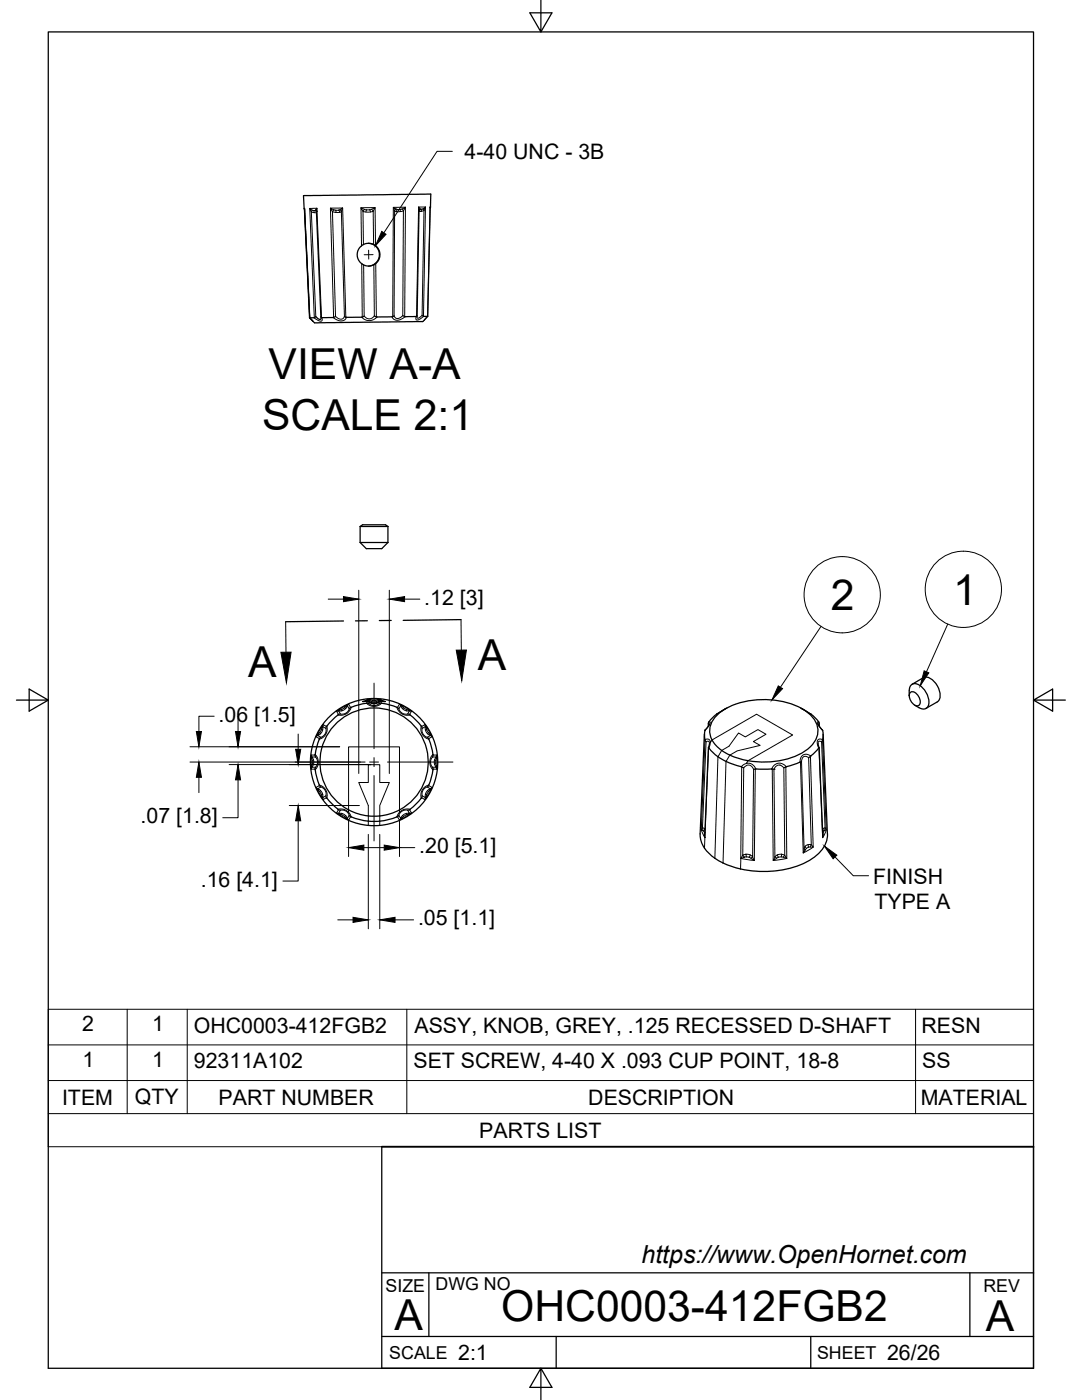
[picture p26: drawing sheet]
<svg xmlns="http://www.w3.org/2000/svg" width="216mm" height="279mm" viewBox="0 0 216 279" stroke-linecap="round" stroke-linejoin="round" font-family="sans-serif">
<defs><g id="words">
<g font-size="8.5">
<text x="53.6" y="75.6">VIEW A-A</text>
<text x="52.3" y="85.8">SCALE 2:1</text>
<text x="165.8" y="121.8">2</text>
<text x="190.2" y="120.7">1</text>
<text x="49.5" y="135.1">A</text>
<text x="95.3" y="133.7">A</text>
<text x="100" y="263.7">OHC0003-412FGB2</text>
<text x="78.7" y="265.3">A</text>
<text x="196.7" y="265.7">A</text>
</g>
<text font-size="5" x="128" y="252.1">https://www.OpenHornet.com</text>
<g font-size="4.3">
<text x="92.7" y="31.8">4-40 UNC - 3B</text>
<text x="84.7" y="120.7">.12 [3]</text>
<text x="43.6" y="144">.06 [1.5]</text>
<text x="28.1" y="164.3">.07 [1.8]</text>
<text x="83.7" y="170.3">.20 [5.1]</text>
<text x="40.1" y="176.9">.16 [4.1]</text>
<text x="174.2" y="176.4">FINISH</text>
<text x="83.4" y="184.7">.05 [1.1]</text>
<text x="174.5" y="181.4">TYPE A</text>
<text x="16.4" y="205.8">2</text>
<text x="30.4" y="205.8">1</text>
<text x="38.7" y="206.1">OHC0003-412FGB2</text>
<text x="82.7" y="206.1">ASSY, KNOB, GREY, .125 RECESSED D-SHAFT</text>
<text x="183.9" y="206.1">RESN</text>
<text x="16.5" y="212.9">1</text>
<text x="30.4" y="212.9">1</text>
<text x="38.7" y="213.1">92311A102</text>
<text x="82.5" y="213.2">SET SCREW, 4-40 X .093 CUP POINT, 18-8</text>
<text x="184" y="213.2">SS</text>
<text x="12.4" y="220.5">ITEM</text>
<text x="26.9" y="220.4">QTY</text>
<text x="43.6" y="220.5">PART NUMBER</text>
<text x="117.4" y="220.5">DESCRIPTION</text>
<text x="183.7" y="220.5">MATERIAL</text>
<text x="95.6" y="227.1">PARTS LIST</text>
<text x="91.4" y="271.4">2:1</text>
<text x="177" y="271.4">26/26</text>
</g>
<g font-size="3.5">
<text x="76.9" y="257.8">SIZE</text>
<text x="86.9" y="257.4">DWG NO</text>
<text x="196.2" y="257.8">REV</text>
<text x="77.7" y="271.2">SCALE</text>
<text x="163" y="271.2">SHEET</text>
</g>
</g></defs>
<!-- layer: Visible -->
<g fill="none" stroke="#000" stroke-width=".25">
<path d="M60.7 41.8l1.1 21.6M60.8 41.6l1 21.8M63.1 42.2l.9 21 .2 .2h2.3l.5-.2M63.1 42.2h.1M63.2 41.6l-.1 .6M73.5 48.6a2.28 2.28 0 0 1 2.2 2.2 2.28 2.28 0 0 1-2.2 2.3M83.6 41.9l-.4 21.1-.1 .2h-2.2l-.5-.2M83.6 41.9h.1M85.8 41.4l-.5 21.7M85.9 41.3l.1-2.6-25.3 .3-.1 .1 .2 2.8M85.9 41.3l-.1 .2M61.8 63.4h.1"/>
<path d="M61.8 63.3v.1M61.8 63.4l.6 .7M64.1 63.3l-.2 .5-.3-.1-.6-.5-.3 .2h-.9M72.7 63.1l-.5 .2h-3.1l-.4-.2M78.6 63l-.2 .2h-1.1l-2.1 .1-.5-.2M83.2 63.1v.1M84.2 62.9l.3 .2h.8M85.3 63.1l-.4 .5a.92 .92 0 0 1-1.2 .6l-19.9 .2a1.17 1.17 0 0 1-1.6-.5l-.4-.5M71.9 108.3l1.2 1.2h3.1l1.2-1.2M71.9 108.3h5.5M71.9 105.1h5.5M71.9 105.1l.4-.4h4.6l.5 .4"/>
<path d="M71.9 105.1v3.2M77.4 105.1v3.2M181.4 138.8a2.2 2.2 0 0 1 .6-2.2 2.35 2.35 0 0 1 2.6 1.3 3.2 3.2 0 0 1 .5 3.2 1.2 1.2 0 0 1-1.7 .1M181.6 138.2a1.34 1.34 0 0 1 1.8 1 1.19 1.19 0 0 1-.2 1.7 1.93 1.93 0 0 1-1.6-2.7zM184.2 135.3l-2.2 1.3M184.3 135.2a2.46 2.46 0 0 1 2.7 1.7 2.46 2.46 0 0 1 0 3.2l-2.2 1.3M62.9 150.6l.1 .5M62.9 153.6l.5 2.1 .3 1 .3 .4M63 153.1l-.1 .5M63.7 147.5l-.5 1.5-.3 1.6M64 147.2l-.3 .3M65 158.8l.2 .5"/>
<path d="M65.2 144.9l-.2 .5M65.2 159.3l1.4 1.5 1 .8 .3 .1M67.9 142.5h-.3l-.9 .9-1.5 1.5M72.4 140l.2-.1a1.36 1.36 0 0 1 1.5 .3 1.79 1.79 0 0 0 1.7-.4l1.1 .2h-.4a1.33 1.33 0 0 0-1.3 .4 2.97 2.97 0 0 1-2-.4zM73.6 140.4l-.5-.1-1.5 .4-1.6 .5-.3 .3M75.6 140.4l.3-.1 1.3 .2 2 .7M79.2 141.2l.4 .3M81.3 142.5l.5 .2M81.8 142.7l1.6 1.4 .7 .9 .1 .4M84.2 158.8l-.1 .5-1.1 1.2-1.2 1-.5 .2M85.2 147.2l.4 .3M85.6 147.5l.5 1.5 .3 1.6"/>
<path d="M85.6 156.7l-.4 .4M86.3 153.1l.1 .5M86.4 150.6l-.1 .5M86.4 153.6l-.3 1.6-.5 1.5M140.5 146.5l-.8 19.9M140.7 147.6l.2 .4M140.7 145.8l-.1 .7 .1 1.1M140.7 145.7v.1M140.7 145.7h.1M141.4 149.2v.1M141.4 144.3l-.1 .6M141.4 144.1v.4"/>
<path d="M141.5 149.3a12.2 12.2 0 0 0 6.7 3.9h.2M141.6 144.5l-.9 1.2M141.6 148.4l-.2 .8-.8 17.6M143.2 142.6a14.9 14.9 0 0 1 11.7-2.8 11.2 11.2 0 0 1 7.5 3.7 4.2 4.2 0 0 1-1.4 6.1 15.9 15.9 0 0 1-17.4-.2 4.2 4.2 0 0 1-.4-6.8zM145.1 141.3l-2.1 1.2-1.5 1.6M150.8 153.5h-.4M150.8 153.5h3.2M154 153.5h.4M154.4 153.5h.1M155.4 152.3h.1M155.6 152.7h.1M156.9 153l-.5 .2"/>
<path d="M159.7 141.3a8.3 8.3 0 0 1 3.7 3.1v.1M159.9 152l-3 1M161.8 150.9l-.4 .3M163.2 148.4l.2 .8 .8 17.6M163.2 144.5l.9 1.2M163.4 149.2l-1.6 1.7M163.4 144.3l.1 .6M164.1 145.7h.1M164.1 145.7v.1M164.1 147.6l-.2 .4M164.1 145.8l.1 .7-.1 1.1M164.3 146.5l.8 19.9a6.1 6.1 0 0 1-3.5 5.3 19 19 0 0 1-19.4-.7 5.8 5.8 0 0 1-2.5-4.6"/>
<path d="M182.5 140.7l.9 .5M69.6 163.7a12.7 12.7 0 0 0 17.7-12.6 12.7 12.7 0 0 0-19.4-9.7 12.7 12.7 0 0 0 .4 21.7l1.3 .6M69.7 162.7l.1 .2a11.7 11.7 0 0 0 9.4 .1M79.6 162.7l-.4 .3M140.6 165.4h.1M140.7 166.1l-.1 .1"/>
<circle cx="73.5" cy="50.8" r="2.27"/>
<circle cx="74.6" cy="152.1" r="10.8"/>
</g>
<!-- layer: Visible Narrow -->
<g fill="none" stroke="#000" stroke-width=".2">
<path d="M60.7 41.6h.1M60.7 41.8l.1 .2M60.8 41.6v.2M60.8 41.6l1 21.8 .6 .7M62.3 41.9l-.2 .4M62.5 42l.2 .4M62.8 42h-.4l-.6-.4 .3 .7 .9 20.9M62.9 42l.3 .4-1.1-.1M63 41.9l.2 .2M63.2 41.6l-.4 .4M63.2 41.6h-1.4l.9 21.8M63.2 41.6l1 21.8"/>
<path d="M66.3 42.2l.7 .2M66.6 41.9l-.2 .3M67 42l-1.1-.5 .4 .7 .7 21a1.06 1.06 0 0 0 1.6 .2l-.5-21.2M67 41.9v.5M67.5 41.9l.3 .5M67.8 42.4h-.8M67.8 41.9l-.8 .1M67.8 41.9l.6-.4-.3 .7M67.8 41.9l.3 .3M68.1 42.2l-.3 .2M72.2 52.6l.1 10.7M72.8 41.8l-.8-.3 2.8-.1 .1 7.6"/>
<path d="M72.8 41.8l-.4 .4-.4-.7 .1 7.6M73.2 41.9l-.2 .4M73.8 41.9l.1 .4M74.1 41.8l.7-.4-.3 .7zM74.1 41.8h-1.3M74.5 48.8v-6.7l-.8 .2-1.3-.1 .1 6.6M74.6 52.9l.1 10.2a1.18 1.18 0 0 1-2 0l-.1-10.2M75 52.6l.1 10.6M79.1 41.7l-.4 .4M79.4 41.8l-.3 .4M79.8 41.8h-.6l-.7-.4 .2 .7-.1 20.9a.94 .94 0 0 0 .9 .6 .94 .94 0 0 0 .9-.6l.1-20.9M79.9 41.8v.4"/>
<path d="M80.2 41.7l.3 .4M80.2 41.7l.7-.3-.4 .7M80.2 41.7l-.4 .1M80.5 42.1l-.3 .1a1.8 1.8 0 0 1-1.5-.1M83.5 41.3l.3 .4-.2 .2zM83.6 42.2h.5M83.6 42.2h.1M83.8 41.7l.1 .1M83.9 41.7l-.3 .5M84.2 41.7l-.3 .1M84.2 41.7l-.1 .5M84.5 41.7l.4-.4-.3 .7"/>
<path d="M84.5 41.7h-.3M84.5 41.7l.1 .3M84.6 42l-.5 .2M84.6 42l-.4 20.9-.8 .6-.2-.3M85.8 41.4v-.1v.1M85.9 41.3l-.6 21.8M64.2 63.4l.1 .3a.4 .4 0 0 1-.2 .4 .4 .4 0 0 1-.5-.1l-.9-.6M69 63.3l-.6-21.8h-2.5l.7 21.9M69.1 63.3a1.4 1.4 0 0 1-2.3 .3l-.3-.2M75.2 63.3a2.01 2.01 0 0 1-3 0M80.8 63.2l.1-21.8h-.8h-1.6l-.1 21.8M80.9 63.2a1.73 1.73 0 0 1-2.5 .3l-.2-.3"/>
<path d="M83.1 63.1l.4-21.8h1.4l-.4 21.8M84.5 63.1l-.3 .3a.97 .97 0 0 1-1.2 .4l.1-.6M85.3 63.1l-.6 .8M73.2 140v.3M73.6 139.9v-.2a1.55 1.55 0 0 0 2 0v.2M73.6 139.7l-.4-.1v.2M74 139.7l.3 .1M74 139.7h-.4M74.3 139.8l-.1 .2M75 139.8l.1 .2M75.3 139.7l-1 .1M75.3 139.7l.7-.1-.4 .1"/>
<path d="M75.3 139.7h.4M76 139.6v.2M76 140v.3M76 139.6h-2.8l.8 .1M62.2 151.1v.3M62.3 151.1h.7a1.48 1.48 0 0 1 0 2h-.7l-.2 .4 .2-1.1M62.3 151.1l-.2-.4 .2 1.1M62.3 151.1l.2 .5M62.3 151.8v.6M62.3 152.4l.2 .1M62.5 151.6v.9M62.5 152.5l-.3 .6v-.4"/>
<path d="M62.5 151.6l-.2 .2M62.9 150.7h-.8l-.1 1.4 .1 1.4h.8M62.9 150.6a2.15 2.15 0 0 1 0 3M63.1 147l.7 .4M63.1 157.1l1.4 2.5M63.4 157.4l-.3-.3 1 1.4M63.4 157.4l.5 .4M63.4 157.4l.6-.3a1.5 1.5 0 0 1 1 1.7l-.6 .4 .1 .4-.3-.7M63.4 157.4l.2 .3M63.6 146.5l-.2 .3M63.7 156.7a2.14 2.14 0 0 1 1.5 2.6M63.8 156.8l-.7 .3"/>
<path d="M63.8 146.2l.2 .2M63.9 146.5l-.5 .3M63.9 157.8l.5 .7M64 157.7l-.2 .3M64.1 145.6h.3M64.1 158.5l.1 .4M64.2 145.3l-.1 .4M64.4 145.7l-.5 .8M64.4 158.5v.7l-.2-.3M64.4 158.5h-.3M64.4 145l-.2 .3M64.4 145l.6 .4a1.53 1.53 0 0 1-1 1.8l-.6-.4-.3 .2 1-1.3"/>
<path d="M64.4 145l.1-.4-.3 .7M64.4 145v.7M64.5 144.6l.7 .4M64.5 144.6l-1.4 2.4M65.2 159.2l-.7 .4M65.2 144.9a2.13 2.13 0 0 1-1.5 2.6M67.9 141.7l-.3 .2M68.2 141.5v.3M68.7 141.2l.3 .2M69 141.4l-.6 .4-.8 .1M69 141l-.5 .4-.7 .3M69.3 140.8l-.3 .2"/>
<path d="M69.3 140.8l.3-.3-.6 .5M69.3 140.8l-.3 .6M69.3 140.8l.4 .7a1.5 1.5 0 0 1-1.8 1l-.3-.6h-.4l.6-.2M70 141.2l-.4-.7-1.3 .7-1.1 .7 .3 .7M70.1 141.2a2.16 2.16 0 0 1-2.7 1.5M73.1 140.3a2.15 2.15 0 0 0 3.1 0M73.6 140.1a.69 .69 0 0 0 .7 .7 1.58 1.58 0 0 0 1.3-.4v-.3M79.2 141.2a2.16 2.16 0 0 0 2.6 1.5M79.3 141.2l.4-.7 2.4 1.4M80.3 141l-.4-.2a1.53 1.53 0 0 0 1.8 1.1M80.5 141.2l-.2 .2M81.1 141.5v.3"/>
<path d="M81.4 141.7a2.3 2.3 0 0 1-1.4-1l-.3-.2 .2 .3-.3 .7a1.5 1.5 0 0 0 1.7 1l.4-.6M81.4 141.7l.7 .2h-.4M81.4 141.7l.3 .2M82.1 141.9l-.4 .7M84.1 144.9a2.13 2.13 0 0 0 1.5 2.6M84.1 145l.7-.4 .8 1.2 .6 1.2-.7 .4M84.9 145a1.6 1.6 0 0 0 1 1.8M84.9 145l.2 .3M84.9 158.5h.3M85.1 158.9l-.2 .3M85.2 145.6h-.3M85.3 157.7l.2 .3"/>
<path d="M85.5 146.2l-.2 .2M85.5 156.8l.7 .3-.6 1.3-.8 1.2-.7-.4M85.6 156.7a2.14 2.14 0 0 0-1.5 2.6M85.7 146.5l.2 .3M85.7 157.7a2.33 2.33 0 0 0-.7 1.6l-.2 .3 .1-.4M85.7 157.7l.5-.6-.3 .3-.7-.3a1.5 1.5 0 0 0-1 1.7l.7 .4M85.7 146.5a2.22 2.22 0 0 1-.7-1.6l-.2-.3 .1 .4-.7 .4a1.53 1.53 0 0 0 1 1.8l.7-.4M85.7 146.5l.5 .5-.3-.2M85.9 157.4a1.59 1.59 0 0 0-1 1.8M85.9 157.4l-.2 .3M86.4 150.6a2.15 2.15 0 0 0 0 3M86.4 150.7h.8v1.4v1.4h-.8"/>
<path d="M86.7 151.6l.3 .2M87 151.8v.6M87 151.8l.2-1.1-.2 .4h-.7a1.48 1.48 0 0 0 0 2h.7M87 152.4l.2 1.1-.2-.4M87 152.4l-.3 .1M87 151.1a1.64 1.64 0 0 0 0 2M87 151.1l.1 .3M87.1 152.7l-.1 .4M140.7 147.6a.66 .66 0 0 1 .7-.1 .66 .66 0 0 1 .3 .7l.4-.5 8.9-5.2 7.2 4.2-9 5.1-.3 .6a1.65 1.65 0 0 1 1.9 1.1M140.7 147.7l-.8 17.9 .8 1.6M141.4 149.2l-.8 20.1M141.4 144.1h.2a.41 .41 0 0 1-.1 .7l-.8 1"/>
<path d="M141.6 144.5h-.2v.3M141.6 148.4a.39 .39 0 0 0-.2-.5 .39 .39 0 0 0-.5 .1l-.7 17.2M141.7 148.2l-.3 1.1M144.8 141.4l-1.8 1.1M148 153.1l-.2 18.2M148.4 153.2a1.07 1.07 0 0 1 1.1-.5 1.07 1.07 0 0 1 .9 .8l-.2 17.5a1.52 1.52 0 0 0-2-.3zM148.9 152.4l-1 .6M150.7 153.5l-.2 18.2M154.1 153.5l.2 18.2M156.8 153.1l.2 18.2-2.7 .4M156.9 153a1.65 1.65 0 0 0-1.6-.7 1.65 1.65 0 0 0-1.3 1.2M160 141.4l1.8 1.1"/>
<path d="M161.7 150.9l.6 18.2-2 1.1-.6-18.1M161.8 150.9a1.29 1.29 0 0 0-1.5-.2 1.29 1.29 0 0 0-.7 1.4M163.2 148.4a.41 .41 0 0 1 .2-.5 .41 .41 0 0 1 .5 .1l.7 17.2a.33 .33 0 0 1 .2 .4 .33 .33 0 0 1-.4 .2M163.2 144.5h.2v.3M163.4 144.1h-.2a.41 .41 0 0 0 .1 .7l.8 1M164.1 147.7l.8 17.9-.8 1.6-.7-18M164.1 147.6a.75 .75 0 0 0-.9 .1 .75 .75 0 0 0-.1 1l.3 .6M67.4 161.5a2.14 2.14 0 0 1 2.2 .6v-13h10.1v13a2.17 2.17 0 0 1 2.1-.6M67.5 161.6l-.3 .6 2.4 1.4M67.6 162.3l-.4-.1 .6 .3M67.6 162.3h.6M67.6 162.3l.3-.6a1.5 1.5 0 0 1 1.8 1l-.4 .6 .3 .4-.6-.5"/>
<path d="M67.6 162.3l.3 .2M67.8 162.5l.4 .1M68.2 162.6l.5 .3M68.2 162.3l.8 .5M68.2 162.3v.3M68.7 162.9l.3 .3M69 162.8l.3 .5M69 162.8l-.3 .1M69 163.2l.3 .1M69.6 162.1l.5 .9M69.6 163.6v.1M69.6 163.6h.1"/>
<path d="M70 163l-.4 .7M73.5 164.7v-3.9l-1.9-4.6h1.9v-3.6h2.3v3.6h1.9l-1.9 4.6v3.9M79.3 163l.4 .7M79.7 162.1l-.5 .9M79.7 163.6v.1M79.7 163.6h.1M79.9 162.2l.1-.1a1.53 1.53 0 0 1 1.3-.4l.4 .6a1.53 1.53 0 0 0-1.8 1l-.3-.6zM80.3 162.8l.2 .1M80.5 162.9l-.8 .8 .6-.5M81.1 162.3v.3M81.7 162.3l.4-.1-1.6 .7M81.7 162.3l-.3 .2"/>
<path d="M81.7 161.6l.4 .6-2.4 1.4M140.2 165.2v.5M140.2 165.2l.4 .1-.2 .5M140.2 165.2l-.3 .4 .3 .1M140.2 165.7l.3 .3 .1 .5M140.6 166.5l.1 .7M140.6 166.8l.1 .4M140.7 166.5h-.1M140.7 167.2h.1M142.6 171.3l.7-20.3 .7-1.2 1.5-.9 1.9-2.6 1.3 .8 2.5-1.5 1.6 .9-2.5 1.5 1.4 .8-4.6 1.1-1.5 .8-.7 1.3-.6 20.2M147.8 171.3l2.7 .4M147.8 171.3v2.1"/>
<path d="M148.8 170.5l.1 .5M148.9 171l.6 .1M148.9 171l-1.1 .3 .4-.6 .3 .4M149.5 171.1l1 .6-.3-.7-.4 .3M149.7 170.6l-.2 .5M154.6 171l-.3 .7 1-.6 .6-.1M154.6 171l-.2-17.5a1.07 1.07 0 0 1 .9-.8 1.07 1.07 0 0 1 1.1 .5l.2 17.5 .4 .6-.7-.2M154.6 171l.4 .3M155.1 170.6l-.5 .4M155.1 170.6l.2 .5M156 170.5l-.9 .1M156 170.5l.6 .2-.3 .4-.4-.1"/>
<path d="M156 170.5l-.1 .5M160.4 169.4l.3 .2M160.6 168.9l-.2 .5M160.6 168.9l.3 .4M161.3 168.5v.6M161.3 168.6l-.7 .3M161.3 168.6h.6M161.3 169.1l-.5 .3-.5 .8 .1-.8M161.3 169.1h1l-.4-.5-.5-17.4a.84 .84 0 0 0-1.1-.2 .84 .84 0 0 0-.4 1l.5 17.4M161.9 168.6l-.2 .4M164.1 166.1l.1 .1M164.2 166.5h.1"/>
<path d="M164.2 165.3l.2 .5M164.2 165.4h-.1M164.2 166.5l-.1 .7 .1-.4M164.4 165.8l-.2 .7M164.6 165.2l-.4 .2M164.7 165.2l-.1 .5"/>
</g>
<!-- layer: Titleblock -->
<path d="M76.2 228.9v44.2h130v-44.2M76.2 254h130M85.6 254v12.7M193.5 254v12.7M76.2 266.7h130M111 266.7v6.4M161.8 266.7v6.4" fill="none" stroke="#000" stroke-width=".25"/>
<path d="M76.2 228.9h130" fill="none" stroke="#000" stroke-width=".36"/>
<!-- layer: Border -->
<path d="M9.6 6.4h196.6v266.7h-196.6zM107.9 0v6.4l-2.2-3.8h4.4l-2.2 3.8M3.3 139.7h6.3l-3.8-2.2v4.4l3.8-2.2M206.2 139.7l3.8 2.2v-4.4l-3.8 2.2h6.4M107.9 273.1l2.2 3.8h-4.4l2.2-3.8v6.3" fill="none" stroke="#000" stroke-width=".25"/>
<!-- layer: Parts Lists -->
<path d="M9.6 201.4h196.6v27.5h-196.6zM9.6 215.6h196.6M9.6 208.5h196.6M25.4 201.4v20.9M37.4 201.4v20.9M81.2 201.4v20.9M182.7 201.4v20.9M9.6 222.3h196.6" fill="none" stroke="#000" stroke-width=".2"/>
<!-- layer: Section Lines -->
<path d="M68.5 123.9l-11.5 .2M73.3 123.9h-2.4M78.1 123.8h-2.4M92 123.7l-11.5 .1" fill="none" stroke="#000" stroke-width=".25"/>
<path d="M57 124.1l.1 6.1M92 123.7l.1 6.1" fill="none" stroke="#000" stroke-width=".2"/>
<path d="M56 130.2h2.1l-1 6.1zM91 129.8l2.1-.1-1 6.1z" fill="#000" stroke="#000" stroke-width=".2"/>
<!-- layer: Leaders -->
<path d="M164.5 168.8l2.5 1.9-.8 .7z" fill="#000" stroke="#000" stroke-width=".2"/>
<path d="M166.6 171l3.7 3.8h3" fill="none" stroke="#000" stroke-width=".2"/>
<!-- layer: Balloons -->
<g fill="none" stroke="#000" stroke-width=".2">
<circle cx="168.1" cy="118.7" r="7.6"/>
<circle cx="192.2" cy="117.6" r="7.6"/>
</g>
<!-- layer: 0 -->
<path d="M155.3 136.9l.8 .5-2.1 2.3zM184.4 133.9l.9 .4-1.7 2.6z" fill="#000" stroke="#000" stroke-width=".2"/>
<path d="M163.8 125l-8.1 12.2M189.1 124.6l-4.2 9.5" fill="none" stroke="#000" stroke-width=".2"/>
<!-- layer: Smart Centers -->
<path d="M73.6 49.9v1.8M74.4 50.8h-1.7M74.6 136.3v13.1M58.9 152.1h13M73.7 152.1h1.8M74.6 151.2v1.8M74.6 154.8v13M77.3 152.1h13.1" fill="none" stroke="#000" stroke-width=".2"/>
<!-- layer: Hole Notes -->
<path d="M76.2 46.2l.8 .6-2.1 2.2z" fill="#000" stroke="#000" stroke-width=".2"/>
<path d="M90.3 30.2h-3.1l-10.6 16.3" fill="none" stroke="#000" stroke-width=".2"/>
<!-- layer: FD_Dimensions -->
<g fill="none" stroke="#000" stroke-width=".2">
<path d="M65.5 119.6h3M71.6 117.8v36.6M77.7 117.8v36.6M80.7 119.6h3.1M37.9 152.1h35M37.9 149h29.9M39.7 155.1v3.1M42.7 142.9h-3v3.1M45.7 152.6h28.3M47.5 155.6v7.6h-3.1M47.5 142.9v3.1M59.5 146.5v3"/>
<path d="M57.7 160.8h14M59.5 163.8v12h-3M69.6 163.9v7M72.6 169.2h4.1M73.5 166.5v18.9M75.8 166.5v18.9M79.7 163.9v7M79.7 169.2h3.1M67.4 183.6h3M78.8 183.6h3.7"/>
</g>
<path d="M68.5 119.1l3.1 .5-3.1 .5zM77.7 119.6l3-.5v1zM39.7 152.1l.5 3h-1zM39.2 146h1l-.5 3zM47 146h1l-.5 3zM47.5 152.6l.5 3h-1zM59 149.5h1l-.5 3.1zM59.5 160.8l.5 3h-1zM69.6 169.2l3-.5v1zM76.7 168.7l3 .5-3 .5zM70.4 183.1l3.1 .5-3.1 .5zM75.8 183.6l3-.5v1z" fill="#000" stroke="#000" stroke-width=".2"/>
<use href="#words"/>
</svg>
